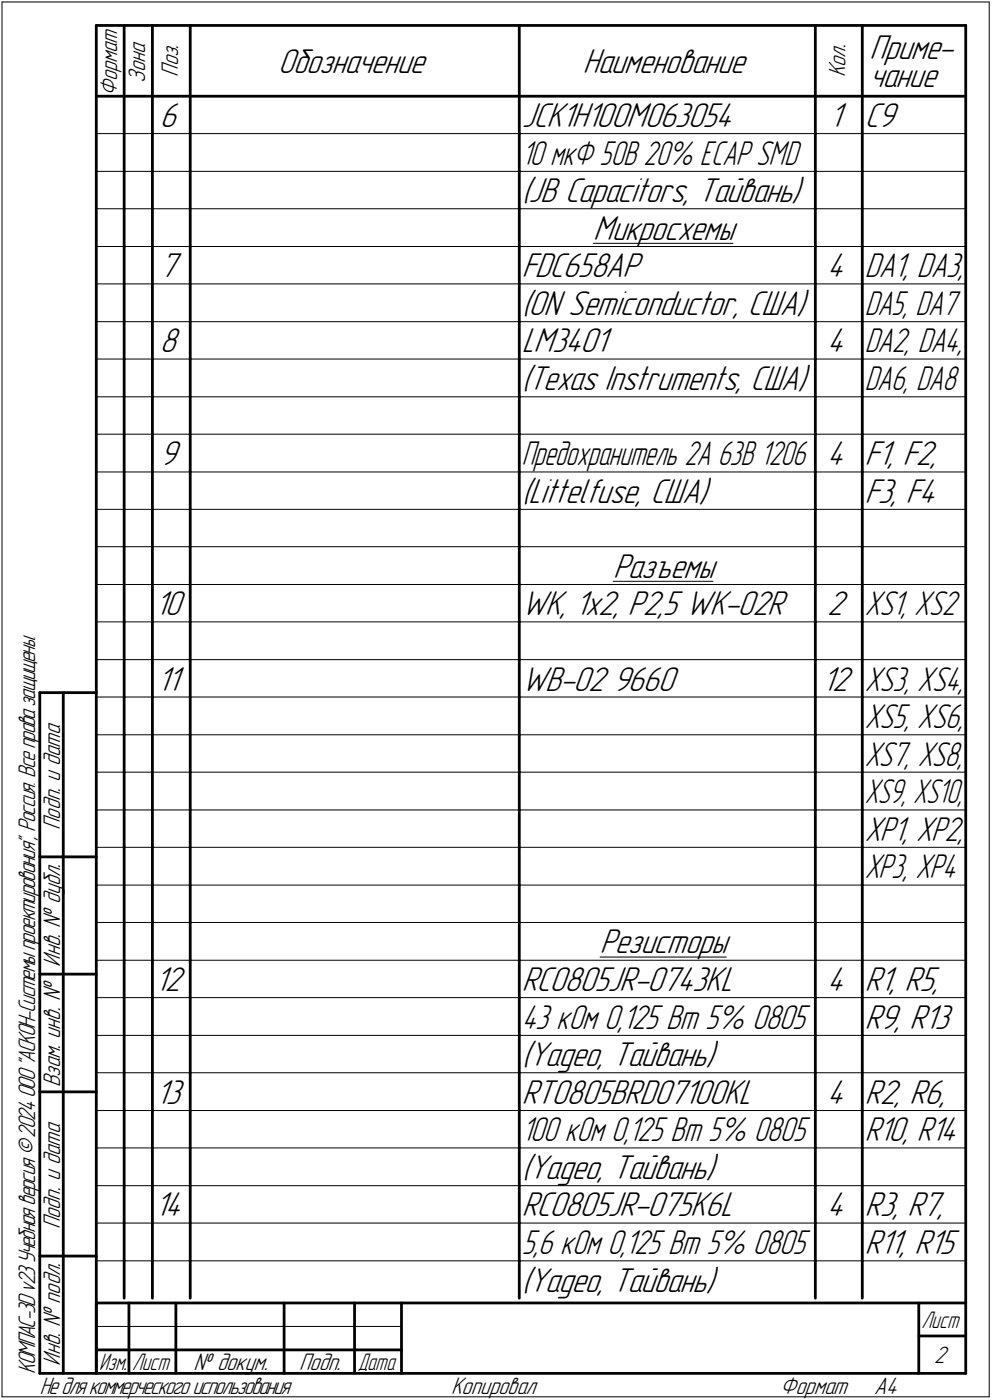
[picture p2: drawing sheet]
<svg xmlns="http://www.w3.org/2000/svg" width="211mm" height="298mm" viewBox="0 0 211 298" stroke-linecap="round" stroke-linejoin="round" font-family="sans-serif">
<defs><g id="words">
<g font-size="7.8">
<text x="59.2" y="15.5">Обозначение</text>
<text x="124" y="15.5">Наименование</text>
<text x="185" y="12.6">Приме-</text>
<text x="185" y="18.5">чание</text>
<text x="34" y="27">6</text>
<text x="111" y="27">JCK1H100M063054</text>
<text x="176.5" y="27">1</text>
<text x="184" y="27">C9</text>
<text x="111" y="43">(</text>
<text x="112.5" y="43">JB Capacitors, Тайвань)</text>
<text x="126.2" y="51">Микросхемы</text>
<text x="34" y="59">7</text>
<text x="111" y="59">FDC658AP</text>
<text x="176" y="59">4</text>
<text x="111" y="67">(</text>
<text x="112.5" y="67">ON Semiconductor, США)</text>
<text x="34" y="75">8</text>
<text x="111" y="75">LM3401</text>
<text x="176" y="75">4</text>
<text x="111" y="83">(</text>
<text x="112.4" y="83">Texas Instruments, США)</text>
<text x="34" y="99">9</text>
<text x="176" y="99">4</text>
<text x="184" y="99">F1, F2,</text>
<text x="111" y="107">(</text>
<text x="112.5" y="107">Littelfuse, США)</text>
<text x="184" y="107">F3, F4</text>
<text x="130.4" y="123">Разъемы</text>
<text x="33" y="131">10</text>
<text x="111" y="131">WK, 1x2, P2,5 WK-02R</text>
<text x="176" y="131">2</text>
<text x="33.5" y="147">11</text>
<text x="111" y="147">WB-02</text>
<text x="130.4" y="147">9660</text>
<text x="174.9" y="147">12</text>
<text x="127.7" y="203">Резисторы</text>
<text x="33" y="211">12</text>
<text x="111" y="211">RC0805JR-0743KL</text>
<text x="176" y="211">4</text>
<text x="184" y="211">R1, R5,</text>
<text x="184" y="219">R9, R13</text>
<text x="111" y="227">(</text>
<text x="112.5" y="227">Yageo, Тайвань)</text>
<text x="33.1" y="235">13</text>
<text x="111" y="235">RT0805BRD07100KL</text>
<text x="176" y="235">4</text>
<text x="184" y="235">R2, R6,</text>
<text x="111" y="251">(</text>
<text x="112.5" y="251">Yageo, Тайвань)</text>
<text x="33" y="259">14</text>
<text x="111" y="259">RC0805JR-075K6L</text>
<text x="176" y="259">4</text>
<text x="184" y="259">R3, R7,</text>
<text x="184" y="267">R11, R15</text>
<text x="111" y="275">(</text>
<text x="112.5" y="275">Yageo, Тайвань)</text>
</g>
<g font-size="7.7">
<text x="184" y="59">DA1, DA3,</text>
<text x="184" y="67">DA5, DA7</text>
<text x="184" y="75">DA2, DA4,</text>
<text x="184" y="131">XS1, XS2</text>
<text x="184" y="147">XS3, XS4,</text>
<text x="184" y="155">XS5, XS6,</text>
<text x="184" y="163">XS7, XS8,</text>
<text x="184" y="179">XP1, XP2,</text>
<text x="184" y="187">XP3, XP4</text>
<text x="111" y="219">43 кОм 0,125 Вт 5% 0805</text>
<text x="111" y="243">100 кОм 0,125 Вт 5% 0805</text>
<text x="184" y="243">R10, R14</text>
<text x="111" y="267">5,6 кОм 0,125 Вт 5% 0805</text>
</g>
<g font-size="7.6">
<text x="111" y="35">1</text>
<text x="112.7" y="35">0 мкФ 50В 20% ECAP SMD</text>
<text x="184" y="83">DA6, DA8</text>
<text x="111" y="99">Предохранитель 2А 63В 1206</text>
<text x="184" y="171">XS9, XS10,</text>
</g>
<g font-size="5.4">
<text x="30.9" y="17.7" transform="rotate(-90 30.9 17.7)">Зона</text>
<text x="37.9" y="16.4" transform="rotate(-90 37.9 16.4)">Поз.</text>
<text x="179.9" y="16.4" transform="rotate(-90 179.9 16.4)">Кол.</text>
<text x="24.9" y="20.5" transform="rotate(-90 24.9 20.5)">Формат</text>
<text x="12.8" y="176.7" transform="rotate(-90 12.8 176.7)">Подп. и дата</text>
<text x="12.8" y="205.8" transform="rotate(-90 12.8 205.8)">Инв. ! дубл.</text>
<text x="12.8" y="231.6" transform="rotate(-90 12.8 231.6)">Взам. инв. !</text>
<text x="12.8" y="261.7" transform="rotate(-90 12.8 261.7)">Подп. и дата</text>
<text x="7.5" y="292.5" transform="rotate(-90 7.5 292.5)">КОМПАС-3Dv23Учебнаяверсия©2024ООО&quot;АСКОН-Системыпроектирования&quot;, Россия. Всеправазащищены.</text>
<text x="12.8" y="290.8" transform="rotate(-90 12.8 290.8)">Инв. ! подл.</text>
<text x="41.2" y="291.8">! докум.</text>
<text x="63.6" y="291.8">Подп.</text>
<text x="198.8" y="290.3">2</text>
<text x="8.5" y="296.7">Недлякоммерческогоиспользования</text>
<text x="96" y="296.8">Копировал</text>
<text x="166" y="296.8">Формат</text>
<text x="186" y="296.8">A4</text>
</g>
<g font-size="5.3">
<text x="196.1" y="282.8">Лист</text>
<text x="21.1" y="291.8">Изм.</text>
<text x="28.1" y="291.8">Лист</text>
<text x="76.1" y="291.8">Дата</text>
</g>
</g></defs>
<g fill="none" stroke="#000" stroke-width=".21">
<path d="M.4 .4h210.1zM.4 .4v297zM210.5 .4v297zM20.5 28.4h5.9zM20.5 36.5h5.9zM26.4 28.4h6zM26.4 36.5h6zM32.4 28.4h8.1zM32.4 36.5h8.1zM40.5 28.4h70zM40.5 36.5h70zM110.5 28.4h63z"/>
<path d="M110.5 36.5h63zM173.5 28.4h10zM173.5 36.5h10zM183.5 28.4h22zM183.5 36.5h22zM20.5 44.4h5.9zM20.5 52.5h5.9zM26.4 44.4h6zM26.4 52.5h6zM32.4 44.4h8.1zM32.4 52.5h8.1zM40.5 44.4h70z"/>
<path d="M40.5 52.5h70zM110.5 44.4h63zM110.5 52.5h63zM126.2 51.8h29.8zM173.5 44.4h10zM173.5 52.5h10zM183.5 44.4h22zM183.5 52.5h22zM20.5 60.5h5.9zM20.5 68.5h5.9zM20.5 76.5h5.9zM26.4 60.5h6z"/>
<path d="M26.4 68.5h6zM26.4 76.5h6zM32.4 60.5h8.1zM32.4 68.5h8.1zM32.4 76.5h8.1zM40.5 60.5h70zM40.5 68.5h70zM40.5 76.5h70zM110.5 60.5h63zM110.5 68.5h63zM110.5 76.5h63zM173.5 60.5h10z"/>
<path d="M173.5 68.5h10zM173.5 76.5h10zM183.5 60.5h22zM183.5 68.5h22zM183.5 76.5h22zM20.5 84.5h5.9zM20.5 92.5h5.9zM26.4 84.5h6zM26.4 92.5h6zM32.4 84.5h8.1zM32.4 92.5h8.1zM40.5 84.5h70z"/>
<path d="M40.5 92.5h70zM110.5 84.5h63zM110.5 92.5h63zM173.5 84.5h10zM173.5 92.5h10zM183.5 84.5h22zM183.5 92.5h22zM20.5 100.5h5.9zM20.5 108.5h5.9zM20.5 116.4h5.9zM26.4 100.5h6zM26.4 108.5h6z"/>
<path d="M26.4 116.4h6zM32.4 100.5h8.1zM32.4 108.5h8.1zM32.4 116.4h8.1zM40.5 100.5h70zM40.5 108.5h70zM40.5 116.4h70zM110.5 100.5h63zM110.5 108.5h63zM110.5 116.4h63zM173.5 100.5h10zM173.5 108.5h10z"/>
<path d="M173.5 116.4h10zM183.5 100.5h22zM183.5 108.5h22zM183.5 116.4h22zM20.5 124.5h5.9zM20.5 132.4h5.9zM26.4 124.5h6zM26.4 132.4h6zM32.4 124.5h8.1zM32.4 132.4h8.1zM40.5 124.5h70zM40.5 132.4h70z"/>
<path d="M110.5 124.5h63zM110.5 132.4h63zM130.5 123.8h21.2zM173.5 124.5h10zM173.5 132.4h10zM183.5 124.5h22zM183.5 132.4h22zM20.5 140.5h5.9zM20.5 148.4h5.9zM20.5 156.5h5.9zM26.4 140.5h6zM26.4 148.4h6z"/>
<path d="M26.4 156.5h6zM32.4 140.5h8.1zM32.4 148.4h8.1zM32.4 156.5h8.1zM40.5 140.5h70zM40.5 148.4h70zM40.5 156.5h70zM110.5 140.5h63zM110.5 148.4h63zM110.5 156.5h63zM173.5 140.5h10zM173.5 148.4h10z"/>
<path d="M173.5 156.5h10zM183.5 140.5h22zM183.5 148.4h22zM183.5 156.5h22zM20.5 164.4h5.9zM20.5 172.5h5.9zM26.4 164.4h6zM26.4 172.5h6zM32.4 164.4h8.1zM32.4 172.5h8.1zM40.5 164.4h70zM40.5 172.5h70z"/>
<path d="M110.5 164.4h63zM110.5 172.5h63zM173.5 164.4h10zM173.5 172.5h10zM183.5 164.4h22zM183.5 172.5h22zM20.5 180.4h5.9zM20.5 188.5h5.9zM20.5 196.4h5.9zM26.4 180.4h6zM26.4 188.5h6zM26.4 196.4h6z"/>
<path d="M32.4 180.4h8.1zM32.4 188.5h8.1zM32.4 196.4h8.1zM40.5 180.4h70zM40.5 188.5h70zM40.5 196.4h70zM110.5 180.4h63zM110.5 188.5h63zM110.5 196.4h63zM173.5 180.4h10zM173.5 188.5h10zM173.5 196.4h10z"/>
<path d="M183.5 180.4h22zM183.5 188.5h22zM183.5 196.4h22zM20.5 204.5h5.9zM20.5 212.4h5.9zM26.4 204.5h6zM26.4 212.4h6zM32.4 204.5h8.1zM32.4 212.4h8.1zM40.5 204.5h70zM40.5 212.4h70zM110.5 204.5h63z"/>
<path d="M110.5 212.4h63zM127.7 203.8h26.8zM173.5 204.5h10zM173.5 212.4h10zM183.5 204.5h22zM183.5 212.4h22zM20.5 220.5h5.9zM20.5 228.4h5.9zM20.5 236.5h5.9zM26.4 220.5h6zM26.4 228.4h6zM26.4 236.5h6z"/>
<path d="M32.4 220.5h8.1zM32.4 228.4h8.1zM32.4 236.5h8.1zM40.5 220.5h70zM40.5 228.4h70zM40.5 236.5h70zM110.5 220.5h63zM110.5 228.4h63zM110.5 236.5h63zM173.5 220.5h10zM173.5 228.4h10zM173.5 236.5h10z"/>
<path d="M183.5 220.5h22zM183.5 228.4h22zM183.5 236.5h22zM20.5 244.4h5.9zM20.5 252.5h5.9zM26.4 244.4h6zM26.4 252.5h6zM32.4 244.4h8.1zM32.4 252.5h8.1zM40.5 244.4h70zM40.5 252.5h70zM110.5 244.4h63z"/>
<path d="M110.5 252.5h63zM173.5 244.4h10zM173.5 252.5h10zM183.5 244.4h22zM183.5 252.5h22zM20.5 260.4h5.9zM20.5 268.5h5.9zM26.4 260.4h6zM26.4 268.5h6zM32.4 260.4h8.1zM32.4 268.5h8.1zM40.5 260.4h70z"/>
<path d="M40.5 268.5h70zM110.5 260.4h63zM110.5 268.5h63zM173.5 260.4h10zM173.5 268.5h10zM183.5 260.4h22zM183.5 268.5h22zM.4 297.4h210.1zM20.5 282.4h64.9z"/>
</g>
<g fill="none" stroke="#000" stroke-width=".59">
<path d="M20.5 5.4h185zM20.5 5.4v287zM26.4 5.4v15.1zM32.4 5.4v15.1zM40.5 5.4v15.1zM110.5 5.4v15.1zM173.5 5.4v15.1zM183.5 5.4v15.1zM205.5 5.4v287zM20.5 20.5h185zM26.4 20.5v7.9zM26.4 28.4v8.1z"/>
<path d="M26.4 36.5v7.9zM32.4 20.5v7.9zM32.4 28.4v8.1zM32.4 36.5v7.9zM40.5 20.5v7.9zM40.5 28.4v8.1zM40.5 36.5v7.9zM110.5 20.5v7.9zM110.5 28.4v8.1zM110.5 36.5v7.9zM173.5 20.5v7.9zM173.5 28.4v8.1z"/>
<path d="M173.5 36.5v7.9zM183.5 20.5v7.9zM183.5 28.4v8.1zM183.5 36.5v7.9zM26.4 44.4v8.1zM26.4 52.5v8zM32.4 44.4v8.1zM32.4 52.5v8zM40.5 44.4v8.1zM40.5 52.5v8zM110.5 44.4v8.1zM110.5 52.5v8z"/>
<path d="M173.5 44.4v8.1zM173.5 52.5v8zM183.5 44.4v8.1zM183.5 52.5v8zM26.4 60.5v8zM26.4 68.5v8zM26.4 76.5v8zM32.4 60.5v8zM32.4 68.5v8zM32.4 76.5v8zM40.5 60.5v8zM40.5 68.5v8z"/>
<path d="M40.5 76.5v8zM110.5 60.5v8zM110.5 68.5v8zM110.5 76.5v8zM173.5 60.5v8zM173.5 68.5v8zM173.5 76.5v8zM183.5 60.5v8zM183.5 68.5v8zM183.5 76.5v8zM26.4 84.5v8zM26.4 92.5v8z"/>
<path d="M32.4 84.5v8zM32.4 92.5v8zM40.5 84.5v8zM40.5 92.5v8zM110.5 84.5v8zM110.5 92.5v8zM173.5 84.5v8zM173.5 92.5v8zM183.5 84.5v8zM183.5 92.5v8zM26.4 100.5v8zM26.4 108.5v7.9z"/>
<path d="M26.4 116.4v8.1zM32.4 100.5v8zM32.4 108.5v7.9zM32.4 116.4v8.1zM40.5 100.5v8zM40.5 108.5v7.9zM40.5 116.4v8.1zM110.5 100.5v8zM110.5 108.5v7.9zM110.5 116.4v8.1zM173.5 100.5v8zM173.5 108.5v7.9z"/>
<path d="M173.5 116.4v8.1zM183.5 100.5v8zM183.5 108.5v7.9zM183.5 116.4v8.1zM26.4 124.5v7.9zM26.4 132.4v8.1zM32.4 124.5v7.9zM32.4 132.4v8.1zM40.5 124.5v7.9zM40.5 132.4v8.1zM110.5 124.5v7.9zM110.5 132.4v8.1z"/>
<path d="M173.5 124.5v7.9zM173.5 132.4v8.1zM183.5 124.5v7.9zM183.5 132.4v8.1zM8.5 147.5v144.9zM8.5 147.5h12zM13.5 147.5v144.9zM26.4 140.5v7.9zM26.4 148.4v8.1zM26.4 156.5v7.9zM32.4 140.5v7.9zM32.4 148.4v8.1z"/>
<path d="M32.4 156.5v7.9zM40.5 140.5v7.9zM40.5 148.4v8.1zM40.5 156.5v7.9zM110.5 140.5v7.9zM110.5 148.4v8.1zM110.5 156.5v7.9zM173.5 140.5v7.9zM173.5 148.4v8.1zM173.5 156.5v7.9zM183.5 140.5v7.9zM183.5 148.4v8.1z"/>
<path d="M183.5 156.5v7.9zM26.4 164.4v8.1zM26.4 172.5v7.9zM32.4 164.4v8.1zM32.4 172.5v7.9zM40.5 164.4v8.1zM40.5 172.5v7.9zM110.5 164.4v8.1zM110.5 172.5v7.9zM173.5 164.4v8.1zM173.5 172.5v7.9zM183.5 164.4v8.1z"/>
<path d="M183.5 172.5v7.9zM8.5 182.5h12zM26.4 180.4v8.1zM26.4 188.5v7.9zM26.4 196.4v8.1zM32.4 180.4v8.1zM32.4 188.5v7.9zM32.4 196.4v8.1zM40.5 180.4v8.1zM40.5 188.5v7.9zM40.5 196.4v8.1zM110.5 180.4v8.1z"/>
<path d="M110.5 188.5v7.9zM110.5 196.4v8.1zM173.5 180.4v8.1zM173.5 188.5v7.9zM173.5 196.4v8.1zM183.5 180.4v8.1zM183.5 188.5v7.9zM183.5 196.4v8.1zM8.5 207.4h12zM26.4 204.5v7.9zM26.4 212.4v8.1zM32.4 204.5v7.9z"/>
<path d="M32.4 212.4v8.1zM40.5 204.5v7.9zM40.5 212.4v8.1zM110.5 204.5v7.9zM110.5 212.4v8.1zM173.5 204.5v7.9zM173.5 212.4v8.1zM183.5 204.5v7.9zM183.5 212.4v8.1zM8.5 232.5h12zM26.4 220.5v7.9zM26.4 228.4v8.1z"/>
<path d="M26.4 236.5v7.9zM32.4 220.5v7.9zM32.4 228.4v8.1zM32.4 236.5v7.9zM40.5 220.5v7.9zM40.5 228.4v8.1zM40.5 236.5v7.9zM110.5 220.5v7.9zM110.5 228.4v8.1zM110.5 236.5v7.9zM173.5 220.5v7.9zM173.5 228.4v8.1z"/>
<path d="M173.5 236.5v7.9zM183.5 220.5v7.9zM183.5 228.4v8.1zM183.5 236.5v7.9zM26.4 244.4v8.1zM26.4 252.5v7.9zM32.4 244.4v8.1zM32.4 252.5v7.9zM40.5 244.4v8.1zM40.5 252.5v7.9zM110.5 244.4v8.1zM110.5 252.5v7.9z"/>
<path d="M173.5 244.4v8.1zM173.5 252.5v7.9zM183.5 244.4v8.1zM183.5 252.5v7.9zM8.5 267.5h12zM20.5 277.5h185zM20.5 277.5v14.9zM26.4 260.4v8.1zM26.4 268.5v7.9zM27.4 277.5v14.9zM32.4 260.4v8.1zM32.4 268.5v7.9z"/>
<path d="M37.4 277.5v14.9zM40.5 260.4v8.1zM40.5 268.5v7.9zM60.5 277.5v14.9zM75.4 277.5v14.9zM85.4 277.5v14.9zM110.5 260.4v8.1zM110.5 268.5v7.9zM173.5 260.4v8.1zM173.5 268.5v7.9zM183.5 260.4v8.1zM183.5 268.5v7.9z"/>
<path d="M195.5 277.5v14.9zM8.5 292.4h12zM20.5 292.4h185zM20.5 287.4h6.9zM27.4 287.4h10zM37.4 287.4h23.1zM60.5 287.4h14.9zM75.4 287.4h10zM195.5 284.5h10z"/>
</g>
<use href="#words"/>
</svg>
